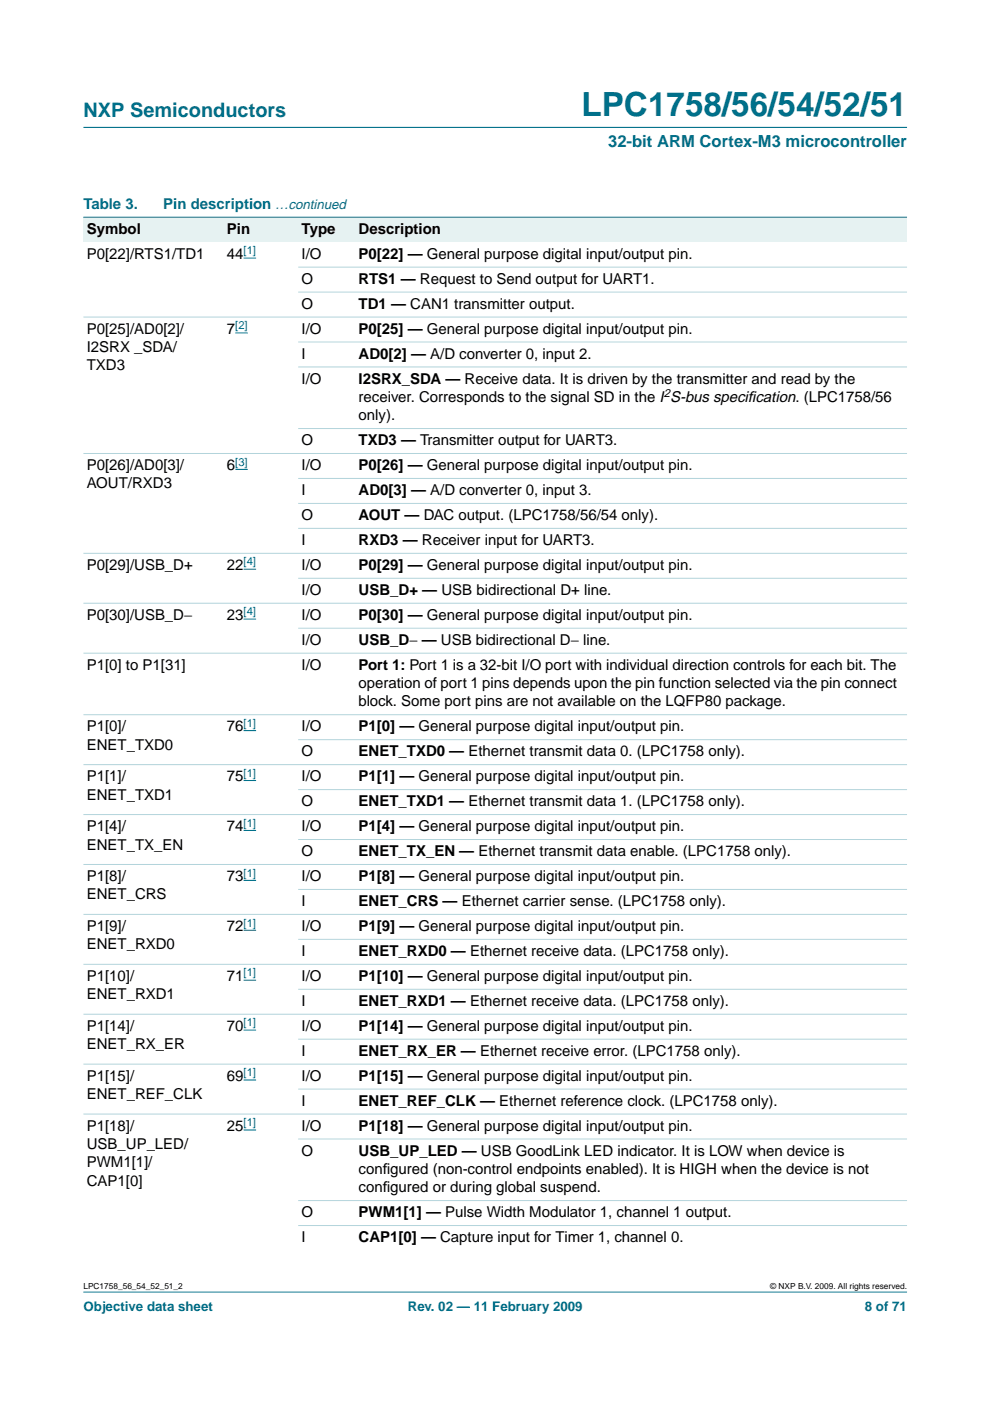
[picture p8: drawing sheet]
<svg xmlns="http://www.w3.org/2000/svg" width="210mm" height="297mm" viewBox="0 0 210 297" stroke-linecap="round" stroke-linejoin="round" font-family="sans-serif">
<defs><g id="words">
<text font-size="7.1" fill="#00708a" x="123.3" y="24.7">LPC1758/56/54/52/51</text>
<text font-size="4.2" fill="#00708a" x="17.7" y="24.9">NXP Semiconductors</text>
<text font-size="3.5" fill="#00708a" x="128.9" y="31.1">32-bit ARM Cortex-M3 microcontroller</text>
<g font-size="3.2" fill="#00708a">
<text x="17.7" y="44.3">Table 3.</text>
<text x="34.6" y="44.3">Pin description …continued</text>
</g>
<g font-size="3.2">
<text x="18.4" y="49.6">Symbol</text>
<text x="48.1" y="49.6">Pin</text>
<text x="63.9" y="49.6">Type</text>
<text x="76" y="49.6">Description</text>
<text x="18.4" y="54.9">P0[22]/RTS1/TD1</text>
<text x="48.1" y="54.9">44</text>
<text x="63.9" y="54.9">I/O</text>
<text x="76" y="54.9">P0[22] — General purpose digital input/output pin.</text>
<text x="63.9" y="65.5">O</text>
<text x="63.9" y="60.2">O</text>
<text x="76" y="65.5">TD1 — CAN1 transmitter output.</text>
<text x="76" y="60.2">RTS1 — Request to Send output for UART1.</text>
<text x="18.4" y="70.7">P0[25]/AD0[2]/</text>
<text x="48.1" y="70.7">7</text>
<text x="63.9" y="70.7">I/O</text>
<text x="76" y="70.7">P0[25] — General purpose digital input/output pin.</text>
<text x="18.4" y="74.6">I2SRX _SDA/</text>
<text x="63.9" y="76">I</text>
<text x="76" y="76">AD0[2] — A/D converter 0, input 2.</text>
<text x="18.4" y="78.5">TXD3</text>
<text x="63.9" y="81.3">I/O</text>
<text x="76" y="81.3">I2SRX_SDA — Receive data. It is driven by the transmitter and read by the</text>
<text x="76" y="85.2">receiver. Corresponds to the signal SD in the I S-bus specif</text>
<text x="76" y="89.1">only).</text>
<text x="158.6" y="85.2">ication. (LPC1758/56</text>
<text x="63.9" y="94.4">O</text>
<text x="76" y="94.4">TXD3 — Transmitter output for UART3.</text>
<text x="18.4" y="99.7">P0[26]/AD0[3]/</text>
<text x="48.1" y="99.7">6</text>
<text x="63.9" y="99.7">I/O</text>
<text x="76" y="99.7">P0[26] — General purpose digital input/output pin.</text>
<text x="18.4" y="103.6">AOUT/RXD3</text>
<text x="63.9" y="105">I</text>
<text x="76" y="105">AD0[3] — A/D converter 0, input 3.</text>
<text x="63.9" y="110.3">O</text>
<text x="76" y="110.3">AOUT — DAC output. (LPC1758/56/54 only).</text>
<text x="63.9" y="115.6">I</text>
<text x="76" y="115.6">RXD3 — Receiver input for UART3.</text>
<text x="18.4" y="120.8">P0[29]/USB_D+</text>
<text x="48.1" y="120.8">22</text>
<text x="63.9" y="120.8">I/O</text>
<text x="76" y="120.8">P0[29] — General purpose digital input/output pin.</text>
<text x="18.4" y="131.4">P0[30]/USB_D−</text>
<text x="48.1" y="131.4">23</text>
<text x="63.9" y="126.1">I/O</text>
<text x="63.9" y="131.4">I/O</text>
<text x="76" y="126.1">USB_D+ — USB bidirectional D+ line.</text>
<text x="76" y="131.4">P0[30] — General purpose digital input/output pin.</text>
<text x="63.9" y="136.7">I/O</text>
<text x="76" y="136.7">USB_D− — USB bidirectional D− line.</text>
<text x="18.4" y="142">P1[0] to P1[31]</text>
<text x="63.9" y="142">I/O</text>
<text x="76" y="142">Port 1: Port 1 is a 32-bit I/O port with individual direction controls for each bit. The</text>
<text x="76" y="145.9">operation of port 1 pins depends upon the pin function selected via the pin connect</text>
<text x="76" y="149.8">block. Some port pins are not available on the LQFP80 package.</text>
<text x="18.4" y="155.1">P1[0]/</text>
<text x="48.1" y="155.1">76</text>
<text x="63.9" y="155.1">I/O</text>
<text x="76" y="155.1">P1[0] — General purpose digital input/output pin.</text>
<text x="18.4" y="158.9">ENET_TXD0</text>
<text x="63.9" y="160.4">O</text>
<text x="76" y="160.4">ENET_TXD0 — Ethernet transmit data 0. (LPC1758 only).</text>
<text x="18.4" y="165.6">P1[1]/</text>
<text x="48.1" y="165.6">75</text>
<text x="63.9" y="165.6">I/O</text>
<text x="76" y="165.6">P1[1] — General purpose digital input/output pin.</text>
<text x="18.4" y="169.5">ENET_TXD1</text>
<text x="63.9" y="170.9">O</text>
<text x="76" y="170.9">ENET_TXD1 — Ethernet transmit data 1. (LPC1758 only).</text>
<text x="18.4" y="176.2">P1[4]/</text>
<text x="48.1" y="176.2">74</text>
<text x="63.9" y="176.2">I/O</text>
<text x="76" y="176.2">P1[4] — General purpose digital input/output pin.</text>
<text x="18.4" y="180.1">ENET_TX_EN</text>
<text x="63.9" y="181.5">O</text>
<text x="76" y="181.5">ENET_TX_EN — Ethernet transmit data enable. (LPC1758 only).</text>
<text x="18.4" y="186.8">P1[8]/</text>
<text x="18.4" y="190.7">ENET_CRS</text>
<text x="48.1" y="186.8">73</text>
<text x="63.9" y="186.8">I/O</text>
<text x="76" y="186.8">P1[8] — General purpose digital input/output pin.</text>
<text x="18.4" y="197.4">P1[9]/</text>
<text x="48.1" y="197.4">72</text>
<text x="63.9" y="192.1">I</text>
<text x="63.9" y="197.4">I/O</text>
<text x="76" y="192.1">ENET_CRS — Ethernet carrier sense. (LPC1758 only).</text>
<text x="76" y="197.4">P1[9] — General purpose digital input/output pin.</text>
<text x="18.4" y="201.3">ENET_RXD0</text>
<text x="63.9" y="202.7">I</text>
<text x="76" y="202.7">ENET_RXD0 — Ethernet receive data. (LPC1758 only).</text>
<text x="18.4" y="208">P1[10]/</text>
<text x="48.1" y="208">71</text>
<text x="63.9" y="208">I/O</text>
<text x="76" y="208">P1[10] — General purpose digital input/output pin.</text>
<text x="18.4" y="211.9">ENET_RXD1</text>
<text x="63.9" y="213.3">I</text>
<text x="76" y="213.3">ENET_RXD1 — Ethernet receive data. (LPC1758 only).</text>
<text x="18.4" y="218.6">P1[14]/</text>
<text x="48.1" y="218.6">70</text>
<text x="63.9" y="218.6">I/O</text>
<text x="76" y="218.6">P1[14] — General purpose digital input/output pin.</text>
<text x="18.4" y="222.4">ENET_RX_ER</text>
<text x="63.9" y="223.9">I</text>
<text x="76" y="223.9">ENET_RX_ER — Ethernet receive error. (LPC1758 only).</text>
<text x="18.4" y="229.1">P1[15]/</text>
<text x="18.4" y="233">ENET_REF_CLK</text>
<text x="48.1" y="229.1">69</text>
<text x="63.9" y="229.1">I/O</text>
<text x="76" y="229.1">P1[15] — General purpose digital input/output pin.</text>
<text x="18.4" y="239.7">P1[18]/</text>
<text x="48.1" y="239.7">25</text>
<text x="63.9" y="234.4">I</text>
<text x="63.9" y="239.7">I/O</text>
<text x="76" y="234.4">ENET_REF_CLK — Ethernet reference clock. (LPC1758 only).</text>
<text x="76" y="239.7">P1[18] — General purpose digital input/output pin.</text>
<text x="18.4" y="243.6">USB_UP_LED/</text>
<text x="63.9" y="245">O</text>
<text x="76" y="245">USB_UP_LED — USB GoodLink LED indicator. It is LOW when device is</text>
<text x="18.4" y="247.5">PWM1[1]/</text>
<text x="18.4" y="251.4">CAP1[0]</text>
<text x="76" y="248.9">conf</text>
<text x="81.2" y="248.9">igured (non-control endpoints enabled). It is HIGH when the device is not</text>
<text x="76" y="252.8">conf</text>
<text x="81.2" y="252.8">igured or during global suspend.</text>
<text x="63.9" y="258.1">O</text>
<text x="63.9" y="263.4">I</text>
<text x="76" y="258.1">PWM1[1] — Pulse Width Modulator 1, channel 1 output.</text>
<text x="76" y="263.4">CAP1[0] — Capture input for Timer 1, channel 0.</text>
</g>
<g font-size="2.8" fill="#00708a">
<text x="17.7" y="278">Objective data sheet</text>
<text x="86.5" y="278">Rev. 02 — 11 February 2009</text>
<text x="183.4" y="278">8 of 71</text>
</g>
<g font-size="2.4" fill="#00f">
<text x="51.7" y="53.9">[1]</text>
<text x="49.9" y="69.8">[2]</text>
<text x="49.9" y="98.7">[3]</text>
<text x="51.7" y="119.9">[4]</text>
<text x="51.7" y="130.5">[4]</text>
<text x="51.7" y="154.1">[1]</text>
<text x="51.7" y="164.7">[1]</text>
<text x="51.7" y="175.3">[1]</text>
<text x="51.7" y="185.9">[1]</text>
<text x="51.7" y="196.4">[1]</text>
<text x="51.7" y="207">[1]</text>
<text x="51.7" y="217.6">[1]</text>
<text x="51.7" y="228.2">[1]</text>
<text x="51.7" y="238.8">[1]</text>
</g>
<text font-size="2.4" x="140.7" y="84.3">2</text>
<g font-size="1.8">
<text x="17.7" y="273.4">LPC1758_56_54_52_51_2</text>
<text x="163.3" y="273.4">© NXP B.V. 2009. All rights reserved.</text>
</g>
</g></defs>
<g fill="#00708a" stroke="#00708a" stroke-width=".21">
<path d="M17.7 273.9h174.6z"/>
<path d="M17.7 27h174.6z"/>
</g>
<g fill="none" stroke="#00f" stroke-width=".21">
<path d="M51.7 54.7h2.6M49.9 70.6h2.6M49.9 99.5h2.6M51.7 120.7h2.6M51.7 131.3h2.6M51.7 154.9h2.6M51.7 165.5h2.6M51.7 176.1h2.6M51.7 186.7h2.6M51.7 197.2h2.6M51.7 207.8h2.6M51.7 218.4h2.6"/>
<path d="M51.7 229h2.6M51.7 239.6h2.6"/>
</g>
<g fill="#e6f2f2">
<path d="M17.7 46.1h29.7v5.2h-29.7z" fill-rule="evenodd"/>
<path d="M47.4 46.1h15.8v5.2h-15.8z" fill-rule="evenodd"/>
<path d="M63.2 46.1h12.1v5.2h-12.1z" fill-rule="evenodd"/>
<path d="M75.3 46.1h117v5.2h-117z" fill-rule="evenodd"/>
</g>
<path d="M17.7 46.1h174.6z" fill="#00708a" stroke="#00708a" stroke-width=".21"/>
<g fill="#b3d4db" stroke="#b3d4db" stroke-width=".21">
<path d="M63.2 56.6h129.1z"/>
<path d="M63.2 61.9h129.1z"/>
<path d="M17.7 67.2h174.6z"/>
<path d="M63.2 72.5h129.1z"/>
<path d="M63.2 77.8h129.1z"/>
<path d="M63.2 90.9h129.1z"/>
<path d="M17.7 96.1h174.6z"/>
<path d="M63.2 101.4h129.1z"/>
<path d="M63.2 106.7h129.1z"/>
<path d="M63.2 112h129.1z"/>
<path d="M17.7 117.3h174.6z"/>
<path d="M63.2 122.6h129.1z"/>
<path d="M17.7 127.9h174.6z"/>
<path d="M63.2 133.2h129.1z"/>
<path d="M17.7 138.5h174.6z"/>
<path d="M17.7 151.5h174.6z"/>
<path d="M63.2 156.8h129.1z"/>
<path d="M17.7 162.1h174.6z"/>
<path d="M63.2 167.4h129.1z"/>
<path d="M17.7 172.7h174.6z"/>
<path d="M63.2 178h129.1z"/>
<path d="M17.7 183.3h174.6z"/>
<path d="M63.2 188.6h129.1z"/>
<path d="M17.7 193.9h174.6z"/>
<path d="M63.2 199.2h129.1z"/>
<path d="M17.7 204.5h174.6z"/>
<path d="M63.2 209.7h129.1z"/>
<path d="M17.7 215h174.6z"/>
<path d="M63.2 220.3h129.1z"/>
<path d="M17.7 225.6h174.6z"/>
<path d="M63.2 230.9h129.1z"/>
<path d="M17.7 236.2h174.6z"/>
<path d="M63.2 241.5h129.1z"/>
<path d="M63.2 254.5h129.1z"/>
<path d="M63.2 259.8h129.1z"/>
</g>
<use href="#words"/>
</svg>
